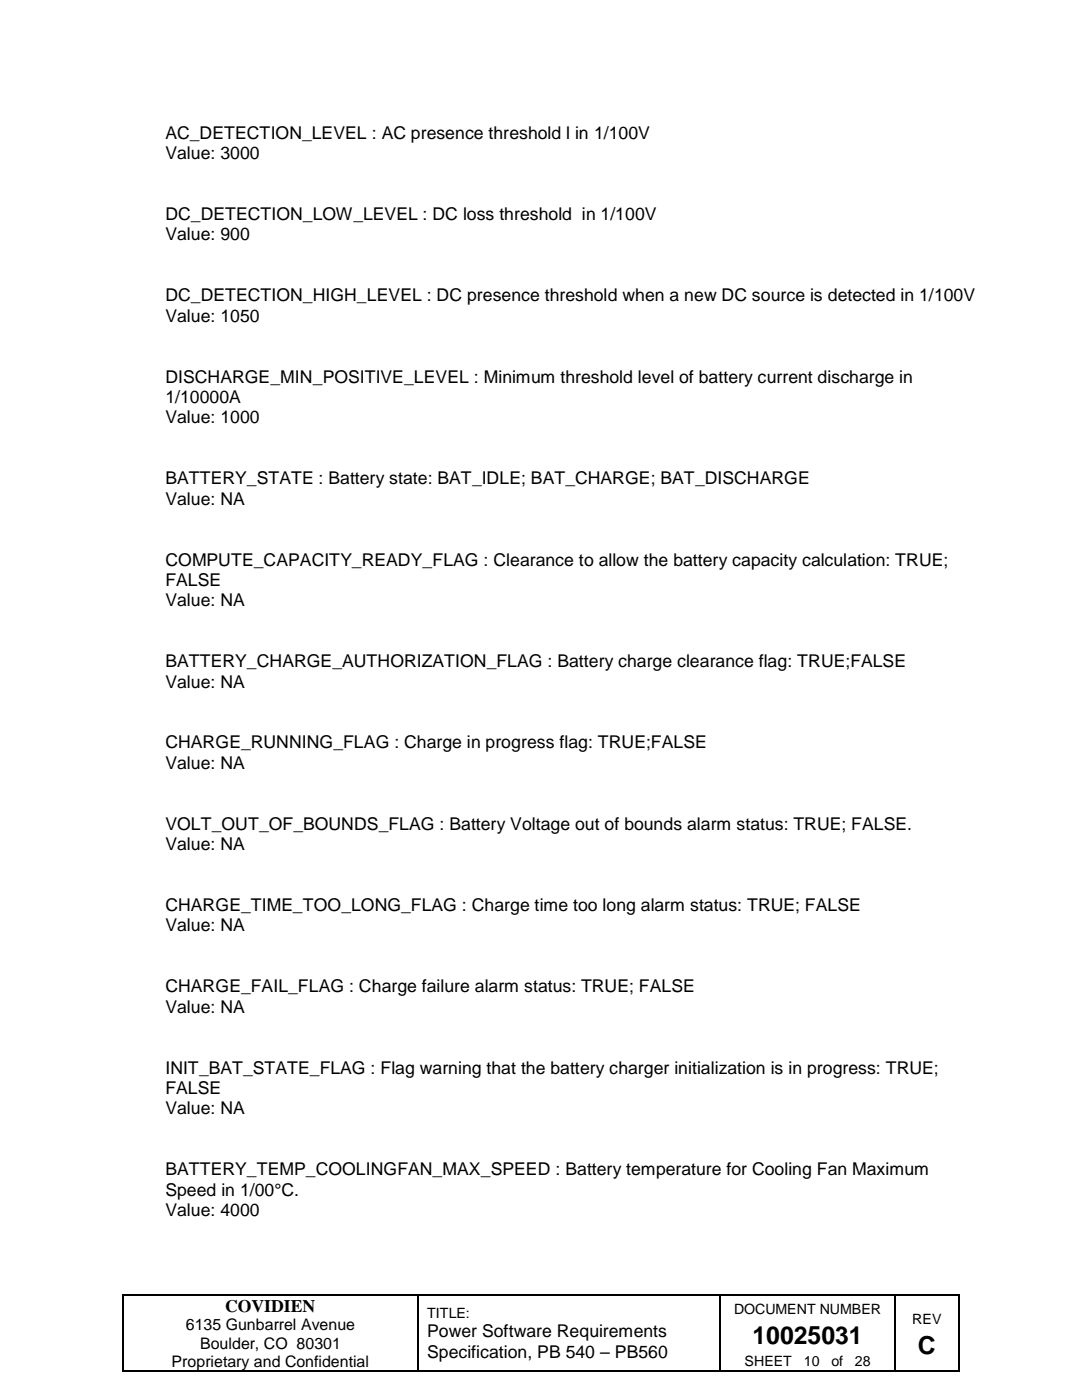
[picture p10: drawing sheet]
<svg xmlns="http://www.w3.org/2000/svg" width="216mm" height="279mm" viewBox="0 0 216 279" stroke-linecap="round" stroke-linejoin="round" font-family="sans-serif">
<defs><g id="words">
<g font-size="4.9">
<text x="150.2" y="268.1">10025031</text>
<text x="183.2" y="270.1">C</text>
</g>
<g font-size="3.5">
<text x="33" y="27.7">AC_DETECTION_LEVEL : AC presence threshold l in 1/100V</text>
<text x="33" y="31.7">Value: 3000</text>
<text x="33" y="43.9">DC_DETECTION_LOW_LEVEL : DC loss threshold in 1/100V</text>
<text x="33" y="48">Value: 900</text>
<text x="33" y="60.1">DC_DETECTION_HIGH_LEVEL : DC presence threshold when a new DC source is detected in 1/100V</text>
<text x="33" y="64.2">Value: 1050</text>
<text x="33" y="76.4">DISCHARGE_MIN_POSITIVE_LEVEL : Minimum threshold level of battery current discharge in</text>
<text x="33" y="80.4">1/10000A</text>
<text x="33" y="84.5">Value: 1000</text>
<text x="33" y="96.7">BATTERY_STATE : Battery state: BAT_IDLE; BAT_CHARGE; BAT_DISCHARGE</text>
<text x="33" y="100.7">Value: NA</text>
<text x="33" y="112.9">COMPUTE_CAPACITY_READY_FLAG : Clearance to allow the battery capacity calculation: TRUE;</text>
<text x="33" y="116.9">FALSE</text>
<text x="33" y="121">Value: NA</text>
<text x="33" y="133.1">BATTERY_CHARGE_AUTHORIZATION_FLAG : Battery charge clearance flag: TRUE;FALSE</text>
<text x="33" y="137.2">Value: NA</text>
<text x="33" y="149.4">CHARGE_RUNNING_FLAG : Charge in progress flag: TRUE;FALSE</text>
<text x="33" y="153.4">Value: NA</text>
<text x="33" y="165.6">VOLT_OUT_OF_BOUNDS_FLAG : Battery Voltage out of bounds alarm status: TRUE; FALSE.</text>
<text x="33" y="169.7">Value: NA</text>
<text x="33" y="181.8">CHARGE_TIME_TOO_LONG_FLAG : Charge time too long alarm status: TRUE; FALSE</text>
<text x="33" y="185.9">Value: NA</text>
<text x="33" y="198">CHARGE_FAIL_FLAG : Charge failure alarm status: TRUE; FALSE</text>
<text x="33" y="202.1">Value: NA</text>
<text x="33" y="214.3">INIT_BAT_STATE_FLAG : Flag warning that the battery charger initialization is in progress: TRUE;</text>
<text x="33" y="218.3">FALSE</text>
<text x="33" y="222.4">Value: NA</text>
<text x="33" y="234.6">BATTERY_TEMP_COOLINGFAN_MAX_SPEED : Battery temperature for Cooling Fan Maximum</text>
<text x="33" y="238.6">Speed in 1/00°C.</text>
<text x="33" y="242.7">Value: 4000</text>
<text x="44.9" y="261.8">COVIDIEN</text>
<text x="85.3" y="266.9">Power Software Requirements</text>
<text x="85.3" y="270.9">Specification, PB 540 – PB560</text>
</g>
<g font-size="3.2">
<text x="37.1" y="265.5">6135 Gunbarrel Avenue</text>
<text x="39.9" y="269.2">Boulder, CO 80301</text>
<text x="34.2" y="272.8">Proprietary and Confidential</text>
</g>
<g font-size="2.8">
<text x="85.3" y="263">TITLE:</text>
<text x="146.5" y="262.2">DOCUMENT NUMBER</text>
<text x="182" y="264.2">REV</text>
<text x="148.6" y="272.5">SHEET</text>
<text x="160.4" y="272.5">10</text>
<text x="165.9" y="272.5">of</text>
<text x="170.6" y="272.5">28</text>
</g>
</g></defs>
<path d="M24.5 258.2h.2v.3h-.2zM83.2 258.2h.3v.3h-.3zM143.6 258.2h.2v.3h-.2zM178.5 258.2h.2v.3h-.2zM191.2 258.2h.2v.3h-.2zM24.5 273.5h.2v.3h-.2zM83.2 273.5h.3v.3h-.3zM143.6 273.5h.2v.3h-.2zM178.5 273.5h.2v.3h-.2zM191.2 273.5h.2v.3h-.2z" fill="#000"/>
<g fill="none" stroke="#000" stroke-width=".25">
<path d="M24.6 258.5v15M24.7 258.4h58.5M83.4 258.5v15M83.5 258.4h60.1M143.7 258.5v15M143.8 258.4h34.7M178.6 258.5v15M178.7 258.4h12.5M191.3 258.5v15M24.7 273.6h58.5M83.5 273.6h60.1M143.8 273.6h34.7"/>
<path d="M178.7 273.6h12.5"/>
</g>
<use href="#words"/>
</svg>
